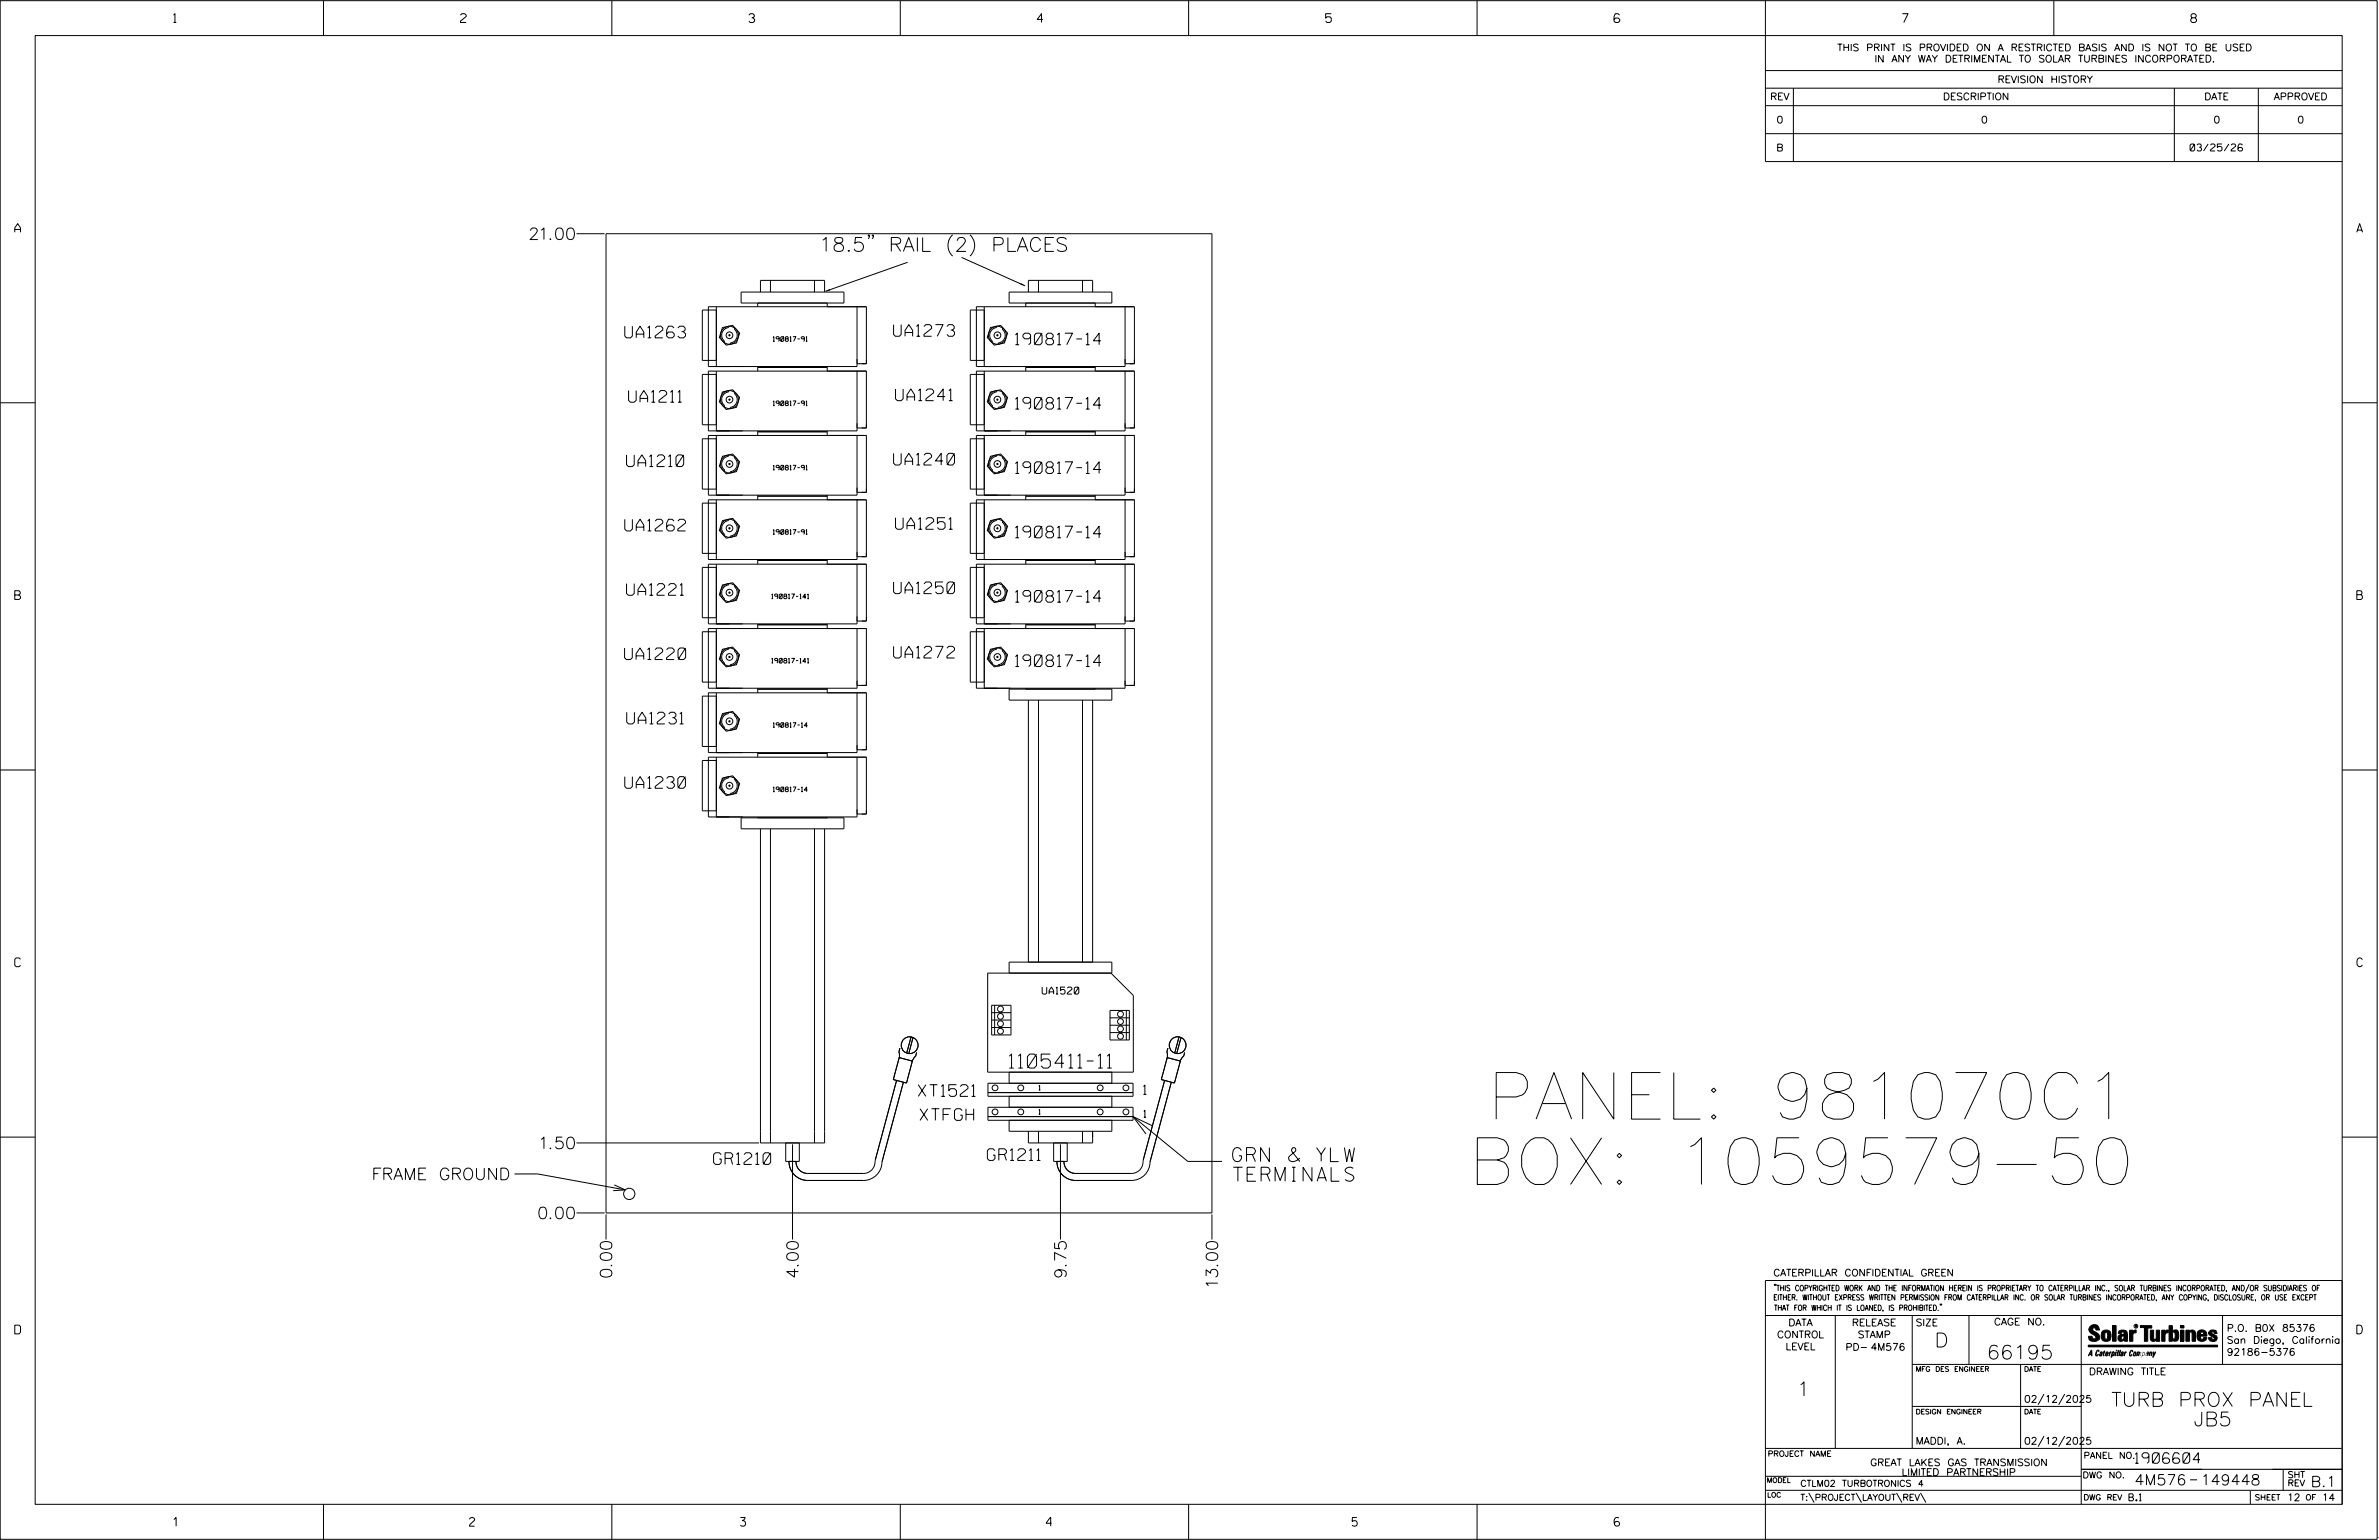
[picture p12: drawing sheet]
<svg xmlns="http://www.w3.org/2000/svg" width="864mm" height="559mm" viewBox="0 0 864 559" stroke-linecap="round" stroke-linejoin="round" font-family="sans-serif">
<defs><g id="words">
<g font-size="16.9">
<text x="539.9" y="406.1">PANEL: 981070C1</text>
<text x="533.1" y="429.8">BOX: 1059579-50</text>
</g>
<g font-size="5.1">
<text x="297.2" y="91.2">18.5&quot; RAIL (2) PLACES</text>
<text x="366.4" y="387.5">1105411-11</text>
<text x="447.4" y="421.5">GRN &amp; YLW</text>
<text x="447.7" y="428.6">TERMINALS</text>
<text x="702.3" y="488.8">D</text>
<text x="721.2" y="493.2">66195</text>
<text x="652.2" y="506.5">1</text>
<text x="766.4" y="510.3">TURB PROX PANEL</text>
<text x="796.3" y="517.4">JB5</text>
</g>
<g font-size="4.2">
<text x="192.4" y="86.9">21.00</text>
<text x="226.8" y="122.6">UA1263</text>
<text x="324.4" y="122">UA1273</text>
<text x="368.6" y="125.1">190817-14</text>
<text x="228.2" y="145.9">UA1211</text>
<text x="325.1" y="145.4">UA1241</text>
<text x="368.6" y="148.5">190817-14</text>
<text x="227.5" y="169.3">UA1210</text>
<text x="324.4" y="168.7">UA1240</text>
<text x="368.6" y="171.8">190817-14</text>
<text x="226.8" y="192.6">UA1262</text>
<text x="325.1" y="192.1">UA1251</text>
<text x="368.6" y="195.2">190817-14</text>
<text x="227.5" y="216">UA1221</text>
<text x="324.4" y="215.4">UA1250</text>
<text x="368.6" y="218.5">190817-14</text>
<text x="226.7" y="239.3">UA1220</text>
<text x="324.4" y="238.8">UA1272</text>
<text x="368.6" y="241.9">190817-14</text>
<text x="227.5" y="262.7">UA1231</text>
<text x="226.8" y="286">UA1230</text>
<text x="333.3" y="397.8">XT1521</text>
<text x="334" y="406.6">XTFGH</text>
<text x="196.4" y="416.9">1.50</text>
<text x="259" y="422.5">GR1210</text>
<text x="358.4" y="421.1">GR1211</text>
<text x="134.9" y="428.1">FRAME GROUND</text>
<text x="195.6" y="442.2">0.00</text>
<text x="222.1" y="463.4" transform="rotate(-90 222.1 463.4)">0.00</text>
<text x="289.8" y="463.4" transform="rotate(-90 289.8 463.4)">4.00</text>
<text x="387.1" y="463.4" transform="rotate(-90 387.1 463.4)">9.75</text>
<text x="442.1" y="466.6" transform="rotate(-90 442.1 466.6)">13.00</text>
</g>
<g font-size="3.8">
<text x="775.1" y="531">1906604</text>
<text x="774.8" y="538.9">4M576</text>
<text x="798.8" y="538.9">149448</text>
<text x="838.8" y="539.5">B.1</text>
</g>
<text font-size="3.4" x="415.1" y="397.1">1</text>
<g font-size="3.2">
<text x="63" y="8.2">1</text>
<text x="167.2" y="8.2">2</text>
<text x="271.8" y="8.2">3</text>
<text x="376.5" y="8.2">4</text>
<text x="481.2" y="8.2">5</text>
<text x="690.6" y="8.2">7</text>
<text x="795.3" y="8.2">8</text>
<text x="5.4" y="84.3">A</text>
<text x="855.5" y="84.3">A</text>
<text x="5.4" y="217.5">B</text>
<text x="855.6" y="217.5">B</text>
<text x="5.4" y="350.8">C</text>
<text x="855.6" y="350.8">C</text>
<text x="5.4" y="484">D</text>
<text x="855.6" y="484">D</text>
<text x="62.8" y="553.8">1</text>
<text x="170.4" y="553.8">2</text>
<text x="268.8" y="553.8">3</text>
<text x="379.8" y="553.8">4</text>
<text x="490.8" y="553.8">5</text>
<text x="585.9" y="553.8">6</text>
</g>
<g font-size="2.5">
<text x="666.9" y="18.5">THIS PRINT IS PROVIDED ON A RESTRICTED BASIS AND IS NOT TO BE USED</text>
<text x="680.5" y="22.6">IN ANY WAY DETRIMENTAL TO SOLAR TURBINES INCORPORATED.</text>
<text x="725.1" y="30">REVISION HISTORY</text>
<text x="642.6" y="36.3">REV</text>
<text x="705.3" y="36.3">DESCRIPTION</text>
<text x="800.2" y="36.3">DATE</text>
<text x="825.4" y="36.3">APPROVED</text>
<text x="644.9" y="44.7">0</text>
<text x="719.1" y="44.7">0</text>
<text x="803.5" y="44.7">0</text>
<text x="834" y="44.7">0</text>
<text x="644.8" y="54.8">B</text>
<text x="795" y="54.8">03/25/26</text>
<text x="378.3" y="360.7">UA1520</text>
<text x="415.2" y="405.4">1</text>
<text x="643.8" y="463">CATERPILLAR CONFIDENTIAL GREEN</text>
<text x="645.1" y="485.5">CONTROL</text>
<text x="649.2" y="481.1">DATA</text>
<text x="672.3" y="481.1">RELEASE</text>
<text x="674.4" y="485.5">STAMP</text>
<text x="695.4" y="481.1">SIZE</text>
<text x="723.8" y="480.8">CAGE NO.</text>
<text x="808.4" y="483.1">P.O. B0X 85376</text>
<text x="648.2" y="489.8">LEVEL</text>
<text x="669.9" y="490">PD- 4M576</text>
<text x="808.4" y="487.5">San Diego, California</text>
<text x="808.4" y="491.8">92186-5376</text>
<text x="758.3" y="498.9">DRAWING TITLE</text>
<text x="734.8" y="508.9">02/12/2025</text>
<text x="695.4" y="524.1">MADDI, A.</text>
<text x="734.8" y="524.1">02/12/2025</text>
<text x="678.9" y="531.9">GREAT LAKES GAS TRANSMISSION</text>
<text x="690.3" y="535.5">LIMITED PARTNERSHIP</text>
<text x="772.8" y="544.6">B.1</text>
<text x="830.2" y="544.6">12</text>
<text x="842.9" y="544.6">14</text>
</g>
<g font-size="2.3">
<text x="756.4" y="529.2">PANEL NO.</text>
<text x="653.5" y="539.4">CTLM02 TURBOTRONICS 4</text>
<text x="756" y="536.3">DWG NO.</text>
<text x="830.4" y="539.3">REV</text>
<text x="830.4" y="536.2">SHT</text>
<text x="653.5" y="544.5">T:\PROJECT\LAYOUT\REV\</text>
</g>
<g font-size="2">
<text x="643.8" y="468.4">&quot;THIS COPYRIGHTED WORK AND THE INFORMATION HEREIN IS PROPRIETARY TO CATERPILLAR INC., SOLAR TURBINES INCORPORATED, AND/OR SUBSIDIARIES OF</text>
<text x="643.8" y="471.8">EITHER. WITHOUT EXPRESS WRITTEN PERMISSION FROM CATERPILLAR INC. OR SOLAR TURBINES INCORPORATED, ANY COPYING, DISCLOSURE, OR USE EXCEPT</text>
<text x="644" y="475.6">THAT FOR WHICH IT IS LOANED, IS PROHIBITED.&quot;</text>
<text x="641.7" y="528.5">PROJECT NAME</text>
<text x="756.3" y="544.3">DWG REV</text>
<text x="818.5" y="544.3">SHEET</text>
<text x="836.9" y="544.3">OF</text>
</g>
<g font-size="1.8">
<text x="695.4" y="497.6">MFG DES ENGINEER</text>
<text x="734.8" y="497.6">DATE</text>
<text x="695.4" y="513.1">DESIGN ENGINEER</text>
<text x="734.8" y="513.1">DATE</text>
<text x="641.3" y="538">MODEL</text>
<text x="641.5" y="543.3">LOC</text>
</g>
<g font-size="1.7">
<text x="280.7" y="123.8">190817-91</text>
<text x="280.7" y="147.2">190817-91</text>
<text x="280.7" y="170.5">190817-91</text>
<text x="280.7" y="193.9">190817-91</text>
<text x="280.1" y="217.2">190817-141</text>
<text x="280.1" y="240.6">190817-141</text>
<text x="280.7" y="263.9">190817-14</text>
<text x="280.7" y="287.3">190817-14</text>
<text x="377.1" y="395.6">1</text>
<text x="377.1" y="404.3">1</text>
</g>
<text font-size=".9" x="775.1" y="481.7">R</text>
</g></defs>
<g fill="none" stroke="#000" stroke-width=".36">
<path d="M.1 .2h862.8v558.4h-862.8zM12.8 12.9h837.4v533h-837.4zM117.4 .2v12.7M222.1 .2v12.7M326.8 .2v12.7M431.5 .2v12.7M536.2 .2v12.7M587.9 5.5l-.5-.5h-1l-.5 1v1.7l.5 .4h1l.6-.4v-.6l-.6-.5h-1l-.5 .5M640.9 .2v58.4h209.3M745.6 .2v12.7M640.9 25.6h209.3M640.9 32h209.3"/>
<path d="M640.9 38.3h209.3M651 32v26.6M789.3 32v26.6M819.8 32v26.6M640.9 48.5h209.3M209.3 84.8h10.2M220 84.8h219.9v355.3h-219.9zM315.6 85.4l-.2 .3-.3-.3 .3-.2a.97 .97 0 0 1-.3 1.4M317.1 85.4l-.3 .3-.2-.3 .2-.2a.91 .91 0 0 1-.2 1.4M329.5 95.2l-29.8 10.5M345.8 85.2a5.2 5.2 0 0 0 0 7.7M349.1 93.4l23 10.3"/>
<path d="M352.1 85.2a5.2 5.2 0 0 1 0 7.7M260 112.5h-5v18.3h5M260 111.3v21.7M262.3 118.9l3.7-.8 2.5 2.8-1.2 3.6-3.7 .7-2.5-2.8zM264.5 118.4v.5a2.81 2.81 0 0 0-2.4 2 2.81 2.81 0 0 0 1 3l-.3 .3M266.8 119.1l-.3 .3a2.83 2.83 0 0 1 1 3 2.83 2.83 0 0 1-2.4 2.1v.4M269 106h37.4v4h-37.4zM275.1 110v1.3M276 106v-4.3h23.3v4.3M279.7 101.7v4.3M295.7 101.7v4.3M300.3 110v1.3"/>
<path d="M311.1 111.3v21.7h-54v-21.7h57.4v20.7h-3.4M357.3 112.5h-5.1v18.3h5.1M357.3 111.3v21.7M359.6 118.9l3.7-.8 2.5 2.8-1.2 3.6-3.7 .7-2.5-2.8zM361.8 118.4v.5a2.83 2.83 0 0 0-2.4 2 2.83 2.83 0 0 0 1 3l-.3 .3M364.1 119.1l-.3 .3a2.81 2.81 0 0 1 1 3 2.81 2.81 0 0 1-2.5 2.1l.1 .4M366.3 106h37.3v4h-37.3zM372.4 110v1.3M373.3 106v-4.3h23.3v4.3M377 101.7v4.3M393 101.7v4.3M397.6 110v1.3"/>
<path d="M408.4 111.3v21.7h-54v-21.7h57.4v20.7h-3.4M260 135.9h-5v18.2h5M260 134.7v21.7M264.6 121.5h.4v.3h-.4zM275.1 133v1.7M275.1 133.3h25.2M300.3 133v1.7M311.1 134.7v21.7h-54v-21.7h57.4v20.6h-3.4M357.3 135.9h-5.1v18.2h5.1M357.3 134.7v21.7M361.9 121.5h.3v.3h-.3zM372.4 133v1.7"/>
<path d="M372.4 133.3h25.2M397.6 133v1.7M408.4 134.7v21.7h-54v-21.7h57.4v20.6h-3.4M.1 146.2h12.7M260 159.2h-5v18.3h5M260 158v21.7M262.3 142.2l3.7-.8 2.5 2.8-1.2 3.6-3.7 .8-2.5-2.8zM264.5 141.7v.5a2.8 2.8 0 0 0-2.4 2 2.8 2.8 0 0 0 1 3l-.3 .4M264.6 144.8h.4v.4h-.4zM266.8 142.4l-.3 .3a2.85 2.85 0 0 1 1 3.1 2.85 2.85 0 0 1-2.4 2v.5M275.1 156.4v1.6M275.1 156.7h25.2"/>
<path d="M300.3 156.4v1.6M311.1 158v21.7h-54v-21.7h57.4v20.6h-3.4M357.3 159.2h-5.1v18.3h5.1M357.3 158v21.7M359.6 142.2l3.7-.8 2.5 2.8-1.2 3.6-3.7 .8-2.5-2.8zM361.8 141.7v.5a2.82 2.82 0 0 0-2.4 2 2.82 2.82 0 0 0 1 3l-.3 .4M361.9 144.8h.3v.4h-.3zM364.1 142.4l-.3 .3a2.83 2.83 0 0 1 1 3.1 2.83 2.83 0 0 1-2.5 2l.1 .5M372.4 156.4v1.6M372.4 156.7h25.2M397.6 156.4v1.6M408.4 158v21.7h-54v-21.7h57.4v20.6h-3.4"/>
<path d="M850.2 146.2h12.7M262.3 165.6l3.7-.9 2.5 2.9-1.2 3.5-3.7 .8-2.5-2.7zM264.5 165.1v.4a2.83 2.83 0 0 0-2.4 2.1 2.83 2.83 0 0 0 1 3l-.3 .4M264.6 168.2h.4v.3h-.4zM266.8 165.7l-.3 .4a2.85 2.85 0 0 1 1 3 2.85 2.85 0 0 1-2.4 2.1v.4M275.1 179.7v1.7M300.3 179.7v1.7M359.6 165.6l3.7-.9 2.5 2.9-1.2 3.5-3.7 .8-2.5-2.7zM361.8 165.1v.4a2.85 2.85 0 0 0-2.4 2.1 2.85 2.85 0 0 0 1 3l-.3 .4M361.9 168.2h.3v.3h-.3zM364.1 165.7l-.3 .4a2.83 2.83 0 0 1 1 3 2.83 2.83 0 0 1-2.5 2.1l.1 .4M372.4 179.7v1.7"/>
<path d="M397.6 179.7v1.7M260 182.6h-5v18.2h5M260 181.4v21.6M262.3 188.9l3.7-.8 2.5 2.8-1.2 3.6-3.7 .8-2.5-2.8zM264.5 188.5v.4a2.83 2.83 0 0 0-2.4 2 2.83 2.83 0 0 0 1 3.1l-.3 .3M266.8 189.1l-.3 .3a2.85 2.85 0 0 1 1 3.1 2.85 2.85 0 0 1-2.4 2v.4M275.1 180h25.2M311.1 181.4v21.6h-54v-21.6h57.4v20.6h-3.4M357.3 182.6h-5.1v18.2h5.1M357.3 181.4v21.6M359.6 188.9l3.7-.8 2.5 2.8-1.2 3.6-3.7 .8-2.5-2.8zM361.8 188.5v.4a2.85 2.85 0 0 0-2.4 2 2.85 2.85 0 0 0 1 3.1l-.3 .3"/>
<path d="M364.1 189.1l-.3 .3a2.83 2.83 0 0 1 1 3.1 2.83 2.83 0 0 1-2.5 2l.1 .4M372.4 180h25.2M408.4 181.4v21.6h-54v-21.6h57.4v20.6h-3.4M260 205.9h-5v18.3h5M260 204.7v21.7M262.3 212.2l3.7-.7 2.5 2.7-1.2 3.6-3.7 .9-2.5-2.9zM264.5 211.8v.4a2.83 2.83 0 0 0-2.4 2.1 2.83 2.83 0 0 0 1 3l-.3 .4M264.6 214.9h.4v.3h-.4zM266.8 212.4l-.3 .4a2.85 2.85 0 0 1 1 3 2.85 2.85 0 0 1-2.4 2.1v.4M275.1 203v1.7M275.1 203.3h25.2M300.3 203v1.7"/>
<path d="M311.1 204.7v21.7h-54v-21.7h57.4v20.7h-3.4M357.3 205.9h-5.1v18.3h5.1M357.3 204.7v21.7M359.6 212.2l3.7-.7 2.5 2.7-1.2 3.6-3.7 .9-2.5-2.9zM361.8 211.8v.4a2.85 2.85 0 0 0-2.4 2.1 2.85 2.85 0 0 0 1 3l-.3 .4M361.9 214.9h.3v.3h-.3zM364.1 212.4l-.3 .4a2.83 2.83 0 0 1 1 3 2.83 2.83 0 0 1-2.5 2.1l.1 .4M372.4 203v1.7M372.4 203.3h25.2M397.6 203v1.7M408.4 204.7v21.7h-54v-21.7h57.4v20.7h-3.4M260 229.2h-5v18.3h5"/>
<path d="M260 228.1v21.6M262.3 235.6l3.7-.8 2.5 2.8-1.2 3.6-3.7 .8-2.5-2.8zM264.5 235.1v.5a2.83 2.83 0 0 0-2.4 2 2.83 2.83 0 0 0 1 3.1l-.3 .3M264.6 238.2h.4v.4h-.4zM266.8 235.8l-.3 .3a2.83 2.83 0 0 1 1 3.1 2.83 2.83 0 0 1-2.4 2v.5M275.1 226.4v1.7M275.1 226.7h25.2M300.3 226.4v1.7M311.1 228.1v21.6h-54v-21.6h57.4v20.6h-3.4M357.3 229.2h-5.1v18.3h5.1M357.3 228.1v21.6M359.6 235.6l3.7-.8 2.5 2.8-1.2 3.6-3.7 .8-2.5-2.8z"/>
<path d="M361.8 235.1v.5a2.85 2.85 0 0 0-2.4 2 2.85 2.85 0 0 0 1 3.1l-.3 .3M361.9 238.2h.3v.4h-.3zM364.1 235.8l-.3 .3a2.81 2.81 0 0 1 1 3.1 2.81 2.81 0 0 1-2.5 2l.1 .5M372.4 226.4v1.7M372.4 226.7h25.2M397.6 226.4v1.7M408.4 228.1v21.6h-54v-21.6h57.4v20.6h-3.4M260 252.6h-5v18.3h5M260 251.4v21.7M262.3 258.9l3.7-.7 2.5 2.7-1.2 3.6-3.7 .8-2.5-2.8zM264.5 258.5v.4a2.81 2.81 0 0 0-2.4 2.1 2.81 2.81 0 0 0 1 3l-.3 .3M266.8 259.2l-.3 .3a2.83 2.83 0 0 1 1 3 2.83 2.83 0 0 1-2.4 2v.5"/>
<path d="M275.1 249.7v1.7M275.1 250h25.2M300.3 249.7v1.7M311.1 251.4v21.7h-54v-21.7h57.4v20.7h-3.4M366.3 250h37.3v4h-37.3zM372.4 249.7v.3M373.3 254v95.1M377 254v95.1M393 254v95.1M396.6 254v95.1M397.6 249.7v.3M.1 279.4h12.7"/>
<path d="M260 275.9h-5v18.3h5M260 274.7v21.7M264.6 261.6h.4v.3h-.4zM275.1 273.1v1.6M275.1 273.4h25.2M300.3 273.1v1.6M311.1 274.7v21.7h-54v-21.7h57.4v20.7h-3.4M850.2 279.4h12.7M262.3 282.3l3.7-.8 2.5 2.8-1.2 3.6-3.7 .8-2.5-2.8zM264.5 281.8v.5a2.8 2.8 0 0 0-2.4 2 2.8 2.8 0 0 0 1 3l-.3 .4M264.6 284.9h.4v.4h-.4zM266.8 282.5l-.3 .3a2.85 2.85 0 0 1 1 3 2.85 2.85 0 0 1-2.4 2.1v.4"/>
<path d="M269 296.8h37.4v3.9h-37.4zM275.1 296.4v.4M300.3 296.4v.4M276 300.7v114h23.3v-114M279.7 300.7v114M295.7 300.7v114M366.3 353.1v-4h37.3v4h-45.1v35.9h52.9v-27.8l-8.1-8.1M330.7 376.3l-1.6 5.8M331.4 376.5l-1.5 5.8M360 364.8h7v10.7h-7zM360 370.1h7M360 372.9h7"/>
<path d="M360 367.5h7M361.1 364.8v10.7M402.9 366.6h7.1v10.8h-7.1zM402.9 372h7.1M402.9 369.3h7.1M402.9 374.7h7.1M408.9 366.6v10.8M428 376.3l-1.6 5.8M428.7 376.5l-1.6 5.8M325.5 392l-7.8 28.9a4.5 4.5 0 0 1-4.3 4.9h-20.2a4.2 4.2 0 0 1-4.2-4.4M326.4 383.8l4.8 1.2-2.1 8-4.8-1.3zM326.7 380.3l-.4 1.4 .2 1.4-.1 1"/>
<path d="M327.9 392.7l-7.7 28.9a6.7 6.7 0 0 1-6.8 6.7h-20.2a6.8 6.8 0 0 1-6.8-6.9M332.7 381.9l-.3 1.4-1 1.1-.3 .9M358.6 393.1h52.7v4.7h-52.7zM358.6 396.5h52.7M366.3 389v4.1M366.3 397.8v4M403.6 389v4.1M403.6 397.8v4M422.8 392l-7.8 28.9a4.4 4.4 0 0 1-4.3 4.9h-20.2a4.2 4.2 0 0 1-4.3-4.4M423.7 383.8l4.8 1.2-2.2 8-4.7-1.3zM424 380.3l-.4 1.4 .2 .9-.2 1.5M425.2 392.7l-7.7 28.9a6.7 6.7 0 0 1-6.8 6.7h-20.2a6.8 6.8 0 0 1-6.8-6.9"/>
<path d="M430 381.9l-.3 1.4-.7 .7-.6 1.3M.1 412.6h12.7M209.3 414.7h66.2M285.2 414.7v6.7h5v-6.7M287.7 415.3v34.5M358.6 405.2h52.7l19.9 16.2h12.4M358.6 401.8h52.7v4.7h-52.7zM373.3 410.5v4.2h23.3v-4.2v2.1M377 410.5v4.2M382.5 414.7v6.7h4.9v-6.7M385 415.3v34.5M393 410.5v4.2"/>
<path d="M403.6 406.5v4h-37.3v-4M418.4 408.5l-7.1-3.3 4.7 6.3M850.2 412.6h12.7M186.8 426h8.4l31.8 5.8M223 430l4 1.8-4.4 .2M209.3 440.1h10.2M220 440.7v9.1M439.9 440.7v9.1M640.9 477.3h209.3M644.2 466.1l-.1 .4M644.7 466.1l-.2 .4M666.2 477.3v48.3"/>
<path d="M694.2 477.3v48.3M704.4 473.3l-.1 .4M704.8 473.3l-.1 .4M714.8 477.3v17.8M755.5 477.3v68.6M806.8 477.3v17.8M816.5 466l-1.4 3.1M850.2 464.6h-209.3v94M850.2 464.8v81.1M694.2 495.1h156M733.5 495.1v30.5M758.6 481.4a2.02 2.02 0 0 1 3.1-.1l.5 1.3h-1.3l-.2-.6-.4-.2-.6 .1-.1 .4 .4 .7a2.46 2.46 0 0 1 2.2 2.9 2.83 2.83 0 0 1-3.8 .3l-.3-1.3h1.3l.2 .7 .6 .3 .5-.2 .2-.5-.4-.6-1.9-1.2-.4-.9z"/>
<path d="M759.2 491.3h-.7l.7-1.2v1.9h.2l-.1-2.1-1.3 2.1 .5-.5h.7M761.3 490l.3-.2 .4 .3-.1 .3-.3-.4-.4 .3-.3 1.6h.4l.4-.5-.3 .6-.4 .1-.3-.4zM762.6 490.6l.5-.1-.1 1.4h-.9a.74 .74 0 0 1 .9-.8l-.3 .7-.5 .1 .2-.5 .6-.2v-.5l-.7 .2zM763 483.2a2.17 2.17 0 0 1 3.1 0l.3 1.4-.3 1.5a2.17 2.17 0 0 1-3.1 0l-.3-1.5zM763.6 490.5l.4-.4 .2 .6h-.3l-.3 .9 .2 .4-.3-.1zM764.1 483.7l.5-.4 .4 .3v2.2l-.4 .2-.5-.2zM764.6 491.1l.6 .2v-.7l-.4-.1-.4 .6-.1 .8h.6M764.6 491.1l-.1 .8h.4M764.6 482.6v.8M764.8 490.7l.4 .1v.3h-.6zM765 491.5l-.1 .4zM766 490.5l-.5 1.5z"/>
<path d="M766 490.8l.4-.3-.4 .4M766.9 481h1.3v5.7h-1.3zM767 490.8l.5 .1-.3 .8-.4 .2zM767.3 490.5h-.5l-.5 2M767.3 490.5a.8 .8 0 0 1 .2 1 .8 .8 0 0 1-.9 .4l-.1 .6M767.3 490.5l-.1 .2M768.1 490.5l-.4 1.5zM768.2 489.9h.3l-.1 .2h-.2zM769 489.9l-.5 2.1zM769.7 489.9l-.6 2.1zM770.1 491.4l.5-.3-.5 .8zM770.4 491.9h.1"/>
<path d="M770.6 491.1l.1-.4-.7 .2 .1-.3 .6-.1 .2 .3-.5 1.1M770.6 491.1a.74 .74 0 0 0-.8 .8h.6M771 484.8h-.7l-.3 .6 .4 .7 .5-.3 .1-2.4h-.8l-.1 .4h-1.2a1.71 1.71 0 0 1 1.8-1.3 1.71 1.71 0 0 1 1.6 1.4v2.8h-1.1l-.1-.6M771 484.2l-1.5 .1a1.41 1.41 0 0 0 0 2.4l.5 .1 1.1-.7M771.2 486.1h-.1M771.4 490.5l.1 .3 .4-.3-.9 1.5zM771.5 490.8h.1M773 482.7h1.2v.5l.5-.5 .7-.1v1h-.6l-.5 .4-.1 2.7h-1.2zM773.3 490.3l.6-.4 .4 .2-.1 .4-.3-.4a1.28 1.28 0 0 0-.5 1.8l.6-.4-.1 .4-.8 .1zM774.7 490.8l.5-.3a.88 .88 0 0 1 .2 .9 .88 .88 0 0 1-.7 .7l-.2-.2zM774.8 490.9h.5l-.3 1h-.3l-.2-.2zM775.2 490.5l-.1 .2"/>
<path d="M776.8 481h4.3v.9h-1.5v4.8h-1.3M776.8 490.6l-.8 .2v-.3l-.4 1.5 .8-1.3v1.3l.3-1.2M779.3 491.1h.4M779.6 490.5h.3l-.3 1.4M779.6 490.7h.2l-.1 .4M779.7 491.1l-.1 .4M779.7 491.1l-.4 .2M780.1 492l.4-1.5 .1 .3 .3-.3 .3 .2-.3 1.3v-1.3l-.7 1.3M780.6 482.7h1.2v2.7l.1 .4 .4 .3 .4-.7v-2.7h1.2l.1 4h-1.3v-.5l-1.1 .6-.7-.3-.3-.7zM781.6 492.5l1-2-.8 1.3-.2-1.3-.2 2M784.7 482.7h1.2v.5l.5-.5 .7-.1v1h-.5l-.6 .4-.1 2.7h-1.2zM787.4 481h1.2v2a1.4 1.4 0 0 1 2.2 .2l.1 1.4-.4 1.9-1.5 .1-.4-.5v-1l.5 .9 .5-.3v-2.1l-.5-.4-.5 .7v2.8h-1.2z"/>
<path d="M791.5 482.7h1.3v4h-1.3zM791.5 481h1.3v.9h-1.3zM793.5 482.7h1.3v.4l.7-.5 1.1 .2 .4 .6v3.3h-1.2l-.3-3.4-.7 .2v3.2h-1.3zM794.8 483.1h.1M797.7 483.2a1.92 1.92 0 0 1 2.4-.5 1.92 1.92 0 0 1 1 2.1h-2.3v.8l.6 .5 .5-.3v-.5h1.2a1.83 1.83 0 0 1-2.1 1.4 1.83 1.83 0 0 1-1.5-2.1zM798.8 484.2v.6M799.1 483.4h.6l.2 .8h-1.1zM804.6 482.9a1.84 1.84 0 0 0-2.9 .8 3.3 3.3 0 0 0 2.2 1.9l-.5 .5-.4-.3-.1-.4h-1.2l.1 .6a1.92 1.92 0 0 0 2.9 .4M804.9 483.8h-1.2l-.2-.6-.5 .1-.1 .3 .1 .3 1.8 .9M805.1 488.1h-47.1v.6h47.1M694.2 510.3h61.3M742 505.8l-2.2 3.9"/>
<path d="M749.5 505.8l-2.2 3.9M640.9 525.6h209.2M640.9 535.7h114.6M742 521.1l-2.2 3.8M749.5 521.1l-2.2 3.8M755.5 533.2h94.7M795 537h2.6M828.8 533.2v7.6M117.4 545.9v12.7M222.1 545.9v12.7M326.8 545.9v12.7M431.5 545.9v12.7"/>
<path d="M536.2 545.9v12.7M640.9 540.8h209.3M656.6 541.7l2 3.5M673.8 541.7l1.9 3.5M688.4 541.7l2 3.5M697.2 541.7l1.9 3.5M816.9 541v4.9M863.5 558h.1"/>
<circle cx="264.8" cy="121.7" r="1.22"/>
<circle cx="264.8" cy="121.7" r="3.3"/>
<circle cx="362.1" cy="121.7" r="1.22"/>
<circle cx="362.1" cy="121.7" r="3.3"/>
<circle cx="264.8" cy="145" r="3.3"/>
<circle cx="264.8" cy="145" r="1.22"/>
<circle cx="362.1" cy="145" r="3.3"/>
<circle cx="362.1" cy="145" r="1.21"/>
<circle cx="264.8" cy="168.4" r="3.3"/>
<circle cx="264.8" cy="168.4" r="1.22"/>
<circle cx="362.1" cy="168.4" r="3.3"/>
<circle cx="362.1" cy="168.4" r="1.21"/>
<circle cx="264.8" cy="191.7" r=".24"/>
<circle cx="264.8" cy="191.7" r="1.23"/>
<circle cx="264.8" cy="191.7" r="3.3"/>
<circle cx="362.1" cy="191.7" r=".24"/>
<circle cx="362.1" cy="191.7" r="1.22"/>
<circle cx="362.1" cy="191.7" r="3.3"/>
<circle cx="264.8" cy="215" r="3.3"/>
<circle cx="264.8" cy="215" r="1.22"/>
<circle cx="362.1" cy="215" r="3.3"/>
<circle cx="362.1" cy="215" r="1.21"/>
<circle cx="264.8" cy="238.4" r="1.22"/>
<circle cx="264.8" cy="238.4" r="3.3"/>
<circle cx="362.1" cy="238.4" r="1.21"/>
<circle cx="362.1" cy="238.4" r="3.3"/>
<circle cx="264.8" cy="261.7" r="1.22"/>
<circle cx="264.8" cy="261.7" r="3.3"/>
<circle cx="264.8" cy="285.1" r="3.3"/>
<circle cx="264.8" cy="285.1" r="1.22"/>
<circle cx="330.2" cy="379.3" r="3"/>
<circle cx="363.2" cy="368.8" r="1.06"/>
<circle cx="363.2" cy="366.1" r="1.06"/>
<circle cx="363.2" cy="371.5" r="1.06"/>
<circle cx="363.2" cy="374.2" r="1.06"/>
<circle cx="406.7" cy="368" r="1.06"/>
<circle cx="406.7" cy="376" r="1.06"/>
<circle cx="406.7" cy="370.7" r="1.06"/>
<circle cx="406.7" cy="373.3" r="1.06"/>
<circle cx="427.5" cy="379.3" r="3"/>
<circle cx="361.2" cy="394.7" r="1.05"/>
<circle cx="370.6" cy="394.7" r="1.05"/>
<circle cx="399.4" cy="394.7" r="1.05"/>
<circle cx="408.7" cy="394.7" r="1.05"/>
<circle cx="361.2" cy="403.5" r="1.05"/>
<circle cx="370.6" cy="403.5" r="1.06"/>
<circle cx="399.4" cy="403.5" r="1.06"/>
<circle cx="408.7" cy="403.5" r="1.06"/>
<circle cx="228.4" cy="433.2" r="2.05"/>
<circle cx="775.4" cy="481.2" r=".69"/>
</g>
<g fill="#000">
<path d="M299.7 105.7l1.5-.8 .2 .5zM370.7 102.8l1.4 .9-1.7-.4zM768.1 490.5l-.4 1.5zM768.2 489.9h.3l-.1 .2h-.2zM769 489.9l-.5 2.1zM769.7 489.9l-.6 2.1zM791.5 481h1.3v.9h-1.3zM791.5 482.7h1.3v4h-1.3zM758 488.1h47.1v.6h-47.1z"/>
<path d="M264.6 121.5h.4v.3h-.4z" fill-rule="evenodd"/>
<path d="M361.9 121.5h.3v.3h-.3z" fill-rule="evenodd"/>
<path d="M264.6 144.8h.4v.4h-.4z" fill-rule="evenodd"/>
<path d="M361.9 144.8h.3v.4h-.3z" fill-rule="evenodd"/>
<path d="M264.6 168.2h.4v.3h-.4z" fill-rule="evenodd"/>
<path d="M361.9 168.2h.3v.3h-.3z" fill-rule="evenodd"/>
<path d="M264.6 214.9h.4v.3h-.4z" fill-rule="evenodd"/>
<path d="M361.9 214.9h.3v.3h-.3z" fill-rule="evenodd"/>
<path d="M264.6 238.2h.4v.4h-.4z" fill-rule="evenodd"/>
<path d="M361.9 238.2h.3v.4h-.3z" fill-rule="evenodd"/>
<path d="M264.6 261.6h.4v.3h-.4z" fill-rule="evenodd"/>
<path d="M264.6 284.9h.4v.4h-.4z" fill-rule="evenodd"/>
<path d="M759.2 489.9l-1.2 2.1 .5-.5h.7v.5h.2zM759.2 490.1v1.2h-.7z" fill-rule="evenodd"/>
<path d="M758.6 481.4a2.02 2.02 0 0 1 3.1-.1l.5 1.3h-1.3l-.2-.6-.4-.2-.6 .1-.1 .4 .4 .7a2.46 2.46 0 0 1 2.2 2.9 2.83 2.83 0 0 1-3.8 .3l-.3-1.3h1.3l.2 .7 .6 .3 .5-.2 .2-.5-.4-.6-1.9-1.2-.4-.9z" fill-rule="evenodd"/>
<path d="M761.3 490l.3-.2 .4 .3-.1 .3-.3-.4-.4 .3-.3 1.6h.4l.4-.5-.3 .6-.4 .1-.3-.4z" fill-rule="evenodd"/>
<path d="M762.6 490.6l.5-.1-.1 1.4h-.9a.74 .74 0 0 1 .9-.8l-.6 .3-.2 .5 .5-.1 .3-.6v-.5l-.7 .2z" fill-rule="evenodd"/>
<path d="M763.6 490.5l.4-.4 .2 .6h-.3l-.3 .9 .2 .4-.3-.1z" fill-rule="evenodd"/>
<path d="M764.8 490.5l.5 .3-.1 .5h-.6l.6-.2v-.3l-.4-.1-.3 1.2h.4l.3-.4-.6 .6-.3-.2v-.4z" fill-rule="evenodd"/>
<path d="M763 483.2a2.17 2.17 0 0 1 3.1 0l.3 1.4-.3 1.5a2.17 2.17 0 0 1-3.1 0l-.3-1.5zM764.1 483.7v2.1l.5 .2 .4-.2v-2.2l-.4-.3z" fill-rule="evenodd"/>
<path d="M766 490.5v.3l.4-.1-.4 .2-.5 1.1z" fill-rule="evenodd"/>
<path d="M766.8 490.5l-.5 2 .3-.6a.71 .71 0 0 0 .9-.5 .71 .71 0 0 0-.4-.9zM767 490.8l.5 .1-.3 .8-.4 .2z" fill-rule="evenodd"/>
<path d="M766.9 481h1.3v5.7h-1.3z" fill-rule="evenodd"/>
<path d="M770.1 490.6l.6-.1 .2 .3-.4 1.2-.5 .1-.2-.5 .3-.5h.5l-.7 .5v.3l.4-.1 .4-.9-.5-.2-.2 .2z" fill-rule="evenodd"/>
<path d="M769.4 482.8l-.5 1h1.2l.1-.4h.8v.8l-1.5 .1a1.41 1.41 0 0 0 0 2.4l.5 .1 1.1-.7 .1 .6h1.1v-2.8a1.79 1.79 0 0 0-2.4-1.2zM770.3 484.8h.7l-.1 1-.5 .3-.4-.7z" fill-rule="evenodd"/>
<path d="M771.4 490.5l.1 .3 .4-.3-.9 1.5z" fill-rule="evenodd"/>
<path d="M773 482.7h1.2v.5l.5-.5 .7-.1v1h-.6l-.5 .4-.1 2.7h-1.2z" fill-rule="evenodd"/>
<path d="M773.3 490.3l.6-.4 .4 .2-.1 .4-.3-.4a1.28 1.28 0 0 0-.5 1.8l.6-.4-.3 .5h-.6z" fill-rule="evenodd"/>
<path d="M774.7 490.8l-.2 1.1h.7a.96 .96 0 0 0 0-1.4zM774.8 490.9h.5l-.1 .6-.5 .4-.2-.2z" fill-rule="evenodd"/>
<path d="M776 490.5v.3l.4-.3 .2 .3 .7-.2-.3 1.4v-1.3l-.6 1.3v-1.3l-.8 1.3z" fill-rule="evenodd"/>
<path d="M776.8 481h4.3v.9h-1.5v4.8h-1.3v-4.8h-1.5z" fill-rule="evenodd"/>
<path d="M777.9 490.5l-.5 2 .3-.6a.71 .71 0 0 0 .9-.5 .71 .71 0 0 0-.4-.9zM778.1 490.8l.3-.1 .1 .4-.5 .8-.2-.5z" fill-rule="evenodd"/>
<path d="M779.3 490.6l.6-.1-.3 1.5-.7-.1a.67 .67 0 0 1 .8-.8l-.6 .3-.1 .5 .4-.1 .4-.9-.4-.2-.3 .2z" fill-rule="evenodd"/>
<path d="M780.5 490.5l.1 .3 .3-.3 .3 .2-.3 1.3v-1.3l-.8 1.3z" fill-rule="evenodd"/>
<path d="M780.6 482.7h1.2v2.7l.1 .4 .4 .3 .4-.7v-2.7h1.2l.1 4h-1.3v-.5l-1.1 .6-.7-.3-.3-.7z" fill-rule="evenodd"/>
<path d="M781.6 490.5l.2 1.3 .8-1.3-1.2 2z" fill-rule="evenodd"/>
<path d="M784.7 482.7h1.2v.5l.5-.5 .7-.1v1h-.5l-.6 .4-.1 2.7h-1.2z" fill-rule="evenodd"/>
<path d="M787.4 481h1.2v2a1.4 1.4 0 0 1 2.2 .2l.1 1.4-.4 1.9-1.5 .1-.4-.5v-1l.5 .9 .5-.3v-2.1l-.5-.4-.5 .7v2.8h-1.2z" fill-rule="evenodd"/>
<path d="M793.5 482.7h1.3v.4a1.29 1.29 0 0 1 2.2 .3v3.3h-1.2l-.3-3.4-.7 .2v3.2h-1.3z" fill-rule="evenodd"/>
<path d="M797.7 483.2a1.92 1.92 0 0 1 2.4-.5 1.92 1.92 0 0 1 1 2.1h-2.3v.8l.6 .5 .5-.3v-.5h1.2a1.83 1.83 0 0 1-2.1 1.4 1.83 1.83 0 0 1-1.5-2.1zM799.1 483.4l-.3 .8h1.1l-.2-.8z" fill-rule="evenodd"/>
<path d="M801.9 483.2a1.94 1.94 0 0 1 3 .1v.5h-1.2l-.2-.6-.5 .1-.1 .3 .1 .3 1.8 .9a1.2 1.2 0 0 1 .1 1.3 1.2 1.2 0 0 1-1.2 .7l-1.6-.4-.4-1h1.2l.1 .4 .4 .3 .5-.5a3.3 3.3 0 0 1-2.2-1.9z" fill-rule="evenodd"/>
<circle cx="264.8" cy="191.7" r=".24"/>
<circle cx="362.1" cy="191.7" r=".24"/>
<circle cx="761.4" cy="492" r=".07"/>
<circle cx="762.2" cy="485.1" r=".07"/>
<circle cx="769.3" cy="492" r=".07"/>
<circle cx="773.1" cy="486.7" r=".07"/>
<circle cx="791.5" cy="486.7" r=".07"/>
<circle cx="791.5" cy="481" r=".07"/>
<circle cx="794.8" cy="486.7" r=".07"/>
</g>
<use href="#words"/>
</svg>
